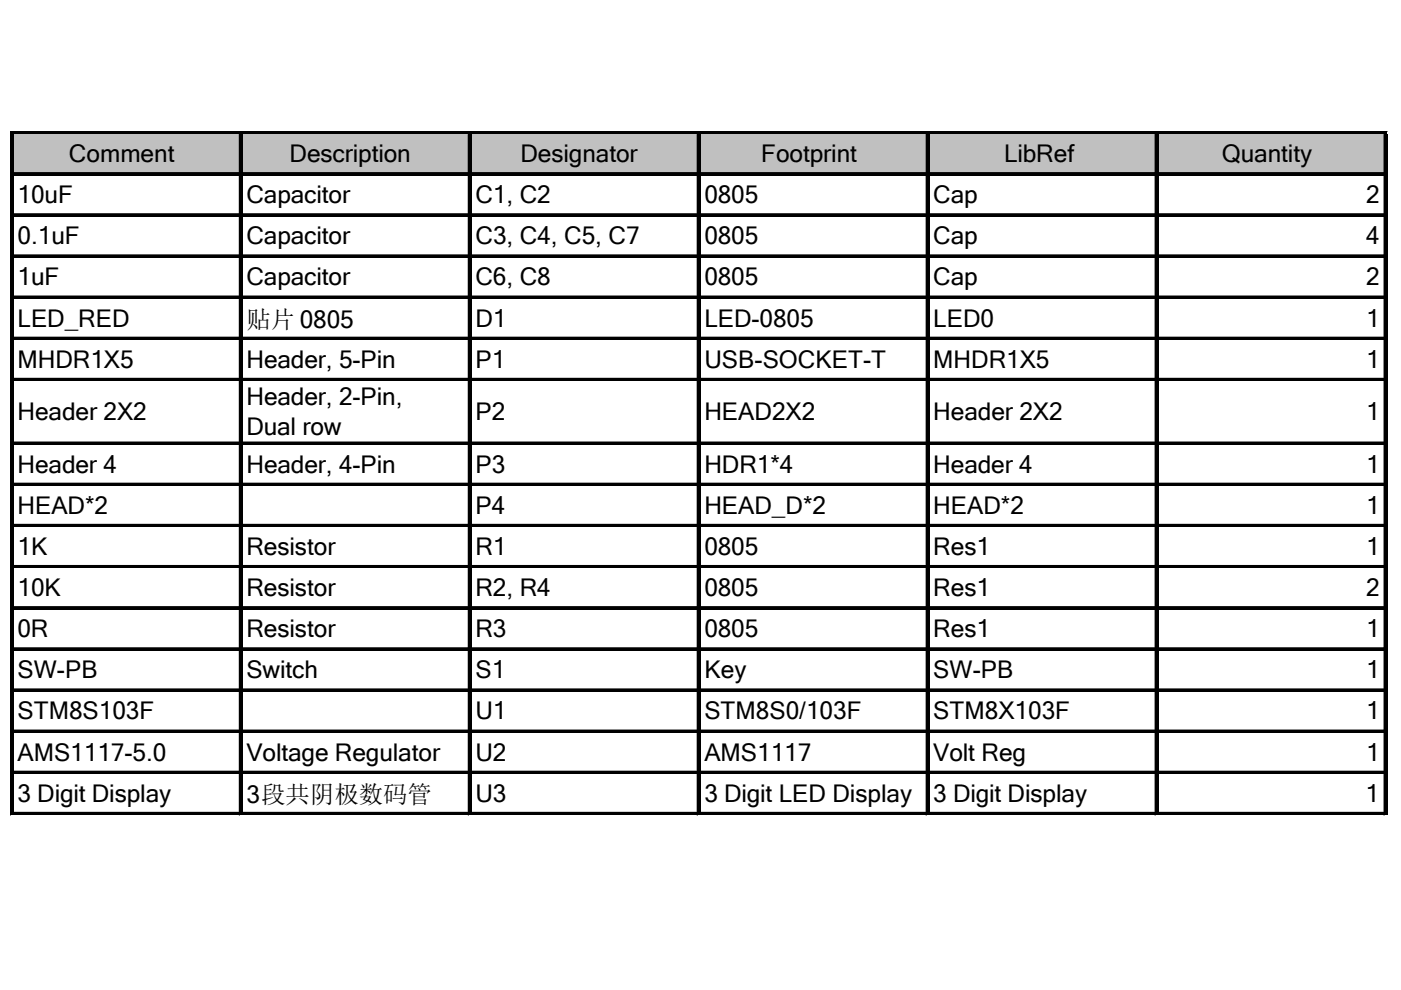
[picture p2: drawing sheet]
<svg xmlns="http://www.w3.org/2000/svg" width="297mm" height="210mm" viewBox="0 0 297 210" stroke-linecap="round" stroke-linejoin="round" font-family="sans-serif">
<defs><g id="words">
<g font-size="5.2">
<text x="14.6" y="34.3">Comment</text>
<text x="61.4" y="34.3">Description</text>
<text x="110.3" y="34.3">Designator</text>
<text x="161.4" y="34.3">Footprint</text>
<text x="212.9" y="34.3">LibRef</text>
<text x="259.1" y="34.3">Quantity</text>
<text x="3.7" y="43.1">10uF</text>
<text x="52.3" y="43.1">Capacitor</text>
<text x="100.8" y="43.1">C1, C2</text>
<text x="149.3" y="43.1">0805</text>
<text x="197.9" y="43.1">Cap</text>
<text x="289.6" y="43.1">2</text>
<text x="3.7" y="51.8">0.1uF</text>
<text x="52.3" y="51.8">Capacitor</text>
<text x="100.8" y="51.8">C3, C4, C5, C7</text>
<text x="149.3" y="51.8">0805</text>
<text x="197.9" y="51.8">Cap</text>
<text x="289.6" y="51.8">4</text>
<text x="3.7" y="60.5">1uF</text>
<text x="52.3" y="60.5">Capacitor</text>
<text x="100.8" y="60.5">C6, C8</text>
<text x="149.3" y="60.5">0805</text>
<text x="197.9" y="60.5">Cap</text>
<text x="289.6" y="60.5">2</text>
<text x="3.7" y="69.2">LED_RED</text>
<text x="52.3" y="69.4">贴片 0805</text>
<text x="100.8" y="69.2">D1</text>
<text x="149.3" y="69.2">LED-0805</text>
<text x="197.9" y="69.2">LED0</text>
<text x="289.6" y="69.2">1</text>
<text x="3.7" y="78">MHDR1X5</text>
<text x="52.3" y="78">Header, 5-Pin</text>
<text x="100.8" y="78">P1</text>
<text x="149.3" y="78">USB-SOCKET-T</text>
<text x="197.9" y="78">MHDR1X5</text>
<text x="289.6" y="78">1</text>
<text x="3.7" y="89.1">Header 2X2</text>
<text x="52.3" y="85.8">Header, 2-Pin,</text>
<text x="100.8" y="89.1">P2</text>
<text x="149.3" y="89.1">HEAD2X2</text>
<text x="197.9" y="89.1">Header 2X2</text>
<text x="289.6" y="89.1">1</text>
<text x="52.3" y="92.3">Dual row</text>
<text x="3.7" y="100.2">Header 4</text>
<text x="52.3" y="100.2">Header, 4-Pin</text>
<text x="100.8" y="100.2">P3</text>
<text x="149.3" y="100.2">HDR1*4</text>
<text x="197.9" y="100.2">Header 4</text>
<text x="289.6" y="100.2">1</text>
<text x="3.7" y="108.9">HEAD*2</text>
<text x="100.8" y="108.9">P4</text>
<text x="149.3" y="108.9">HEAD_D*2</text>
<text x="197.9" y="108.9">HEAD*2</text>
<text x="289.6" y="108.9">1</text>
<text x="3.7" y="117.6">1K</text>
<text x="52.3" y="117.6">Resistor</text>
<text x="100.8" y="117.6">R1</text>
<text x="149.3" y="117.6">0805</text>
<text x="197.9" y="117.6">Res1</text>
<text x="289.6" y="117.6">1</text>
<text x="3.7" y="126.4">10K</text>
<text x="52.3" y="126.4">Resistor</text>
<text x="100.8" y="126.4">R2, R4</text>
<text x="149.3" y="126.4">0805</text>
<text x="197.9" y="126.4">Res1</text>
<text x="289.6" y="126.4">2</text>
<text x="3.7" y="135.1">0R</text>
<text x="52.3" y="135.1">Resistor</text>
<text x="100.8" y="135.1">R3</text>
<text x="149.3" y="135.1">0805</text>
<text x="197.9" y="135.1">Res1</text>
<text x="289.6" y="135.1">1</text>
<text x="3.7" y="143.8">SW-PB</text>
<text x="52.3" y="143.8">Switch</text>
<text x="100.8" y="143.8">S1</text>
<text x="149.3" y="143.8">Key</text>
<text x="197.9" y="143.8">SW-PB</text>
<text x="289.6" y="143.8">1</text>
<text x="3.7" y="152.5">STM8S103F</text>
<text x="100.8" y="152.5">U1</text>
<text x="149.3" y="152.5">STM8S0/103F</text>
<text x="197.9" y="152.5">STM8X103F</text>
<text x="289.6" y="152.5">1</text>
<text x="3.7" y="161.3">AMS1117-5.0</text>
<text x="52.3" y="161.3">Voltage Regulator</text>
<text x="100.8" y="161.3">U2</text>
<text x="149.3" y="161.3">AMS1117</text>
<text x="197.9" y="161.3">Volt Reg</text>
<text x="289.6" y="161.3">1</text>
<text x="3.7" y="170">3 Digit Display</text>
<text x="52.3" y="170.2">3段共阴极数码管</text>
<text x="100.8" y="170">U3</text>
<text x="149.3" y="170">3 Digit LED Display</text>
<text x="197.9" y="170">3 Digit Display</text>
<text x="289.5" y="170">1</text>
</g>
</g></defs>
<path d="M2.8 28.4h291.1v8.6h-291.1z" fill="#c0c0c0"/>
<g fill="none" stroke="#000" stroke-width=".21">
<path d="M2.2 27.9v145M2.9 27.9h291.2M2.9 36.6h291.2M50.7 28.5v144.4M99.3 28.5v144.4M147.8 28.5v144.4M196.4 28.5v144.4M244.9 28.5v144.4M293.4 28.5v144.4M2.9 45.3h291.2M2.9 54h291.2M2.9 62.8h291.2"/>
<path d="M2.9 71.5h291.2M2.9 80.2h291.2M2.9 93.7h291.2M2.9 102.4h291.2M2.9 111.2h291.2M2.9 119.9h291.2M2.9 128.6h291.2M2.9 137.3h291.2M2.9 146.1h291.2M2.9 154.8h291.2M2.9 163.5h291.2M2.9 172.2h291.2"/>
</g>
<g fill="#000">
<path d="M2.2 27.9h.7v145h-.7zM2.9 27.9h291.2v.6h-291.2zM2.9 36.6h291.2v.6h-291.2zM50.7 28.5h.7v144.4h-.7zM99.3 28.5h.7v144.4h-.7zM147.8 28.5h.7v144.4h-.7zM196.4 28.5h.6v144.4h-.6zM244.9 28.5h.7v144.4h-.7zM293.4 28.5h.7v144.4h-.7zM2.9 45.3h291.2v.6h-291.2zM2.9 54h291.2v.7h-291.2zM2.9 62.8h291.2v.6h-291.2z"/>
<path d="M2.9 71.5h291.2v.6h-291.2zM2.9 80.2h291.2v.6h-291.2zM2.9 93.7h291.2v.6h-291.2zM2.9 102.4h291.2v.7h-291.2zM2.9 111.2h291.2v.6h-291.2zM2.9 119.9h291.2v.6h-291.2zM2.9 128.6h291.2v.6h-291.2zM2.9 137.3h291.2v.7h-291.2zM2.9 146.1h291.2v.6h-291.2zM2.9 154.8h291.2v.6h-291.2zM2.9 163.5h291.2v.6h-291.2zM2.9 172.2h291.2v.7h-291.2z"/>
</g>
<use href="#words"/>
</svg>
